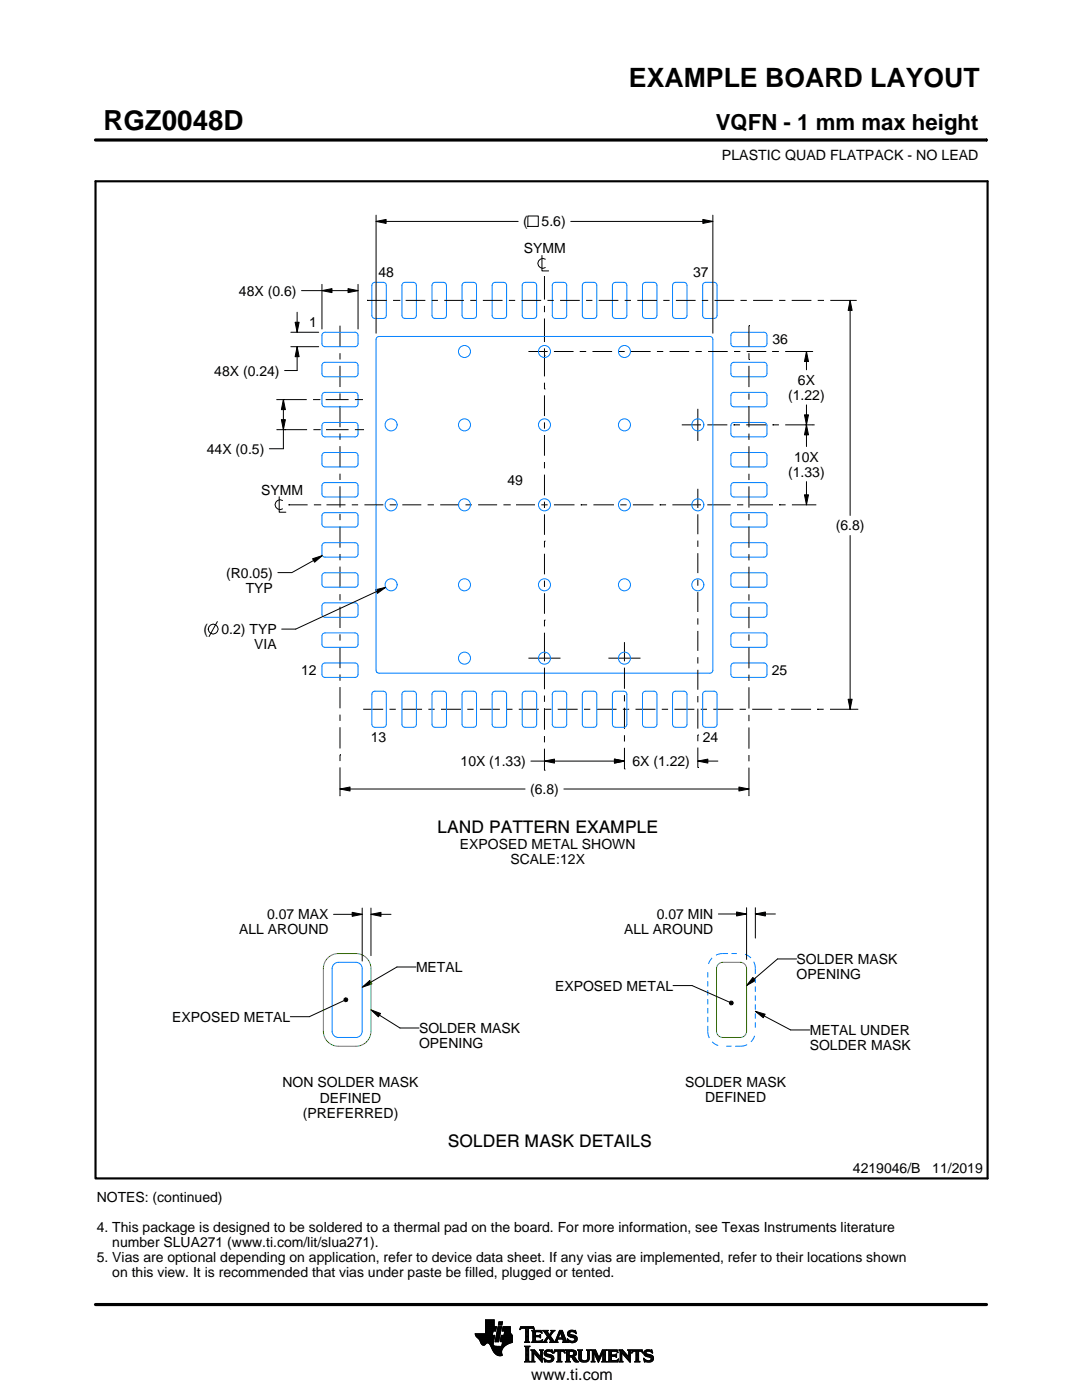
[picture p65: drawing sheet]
<svg xmlns="http://www.w3.org/2000/svg" width="216mm" height="279mm" viewBox="0 0 216 279" stroke-linecap="round" stroke-linejoin="round" font-family="sans-serif">
<defs><g id="words">
<text font-size="5.5" x="20.6" y="26">RGZ0048D</text>
<text font-size="5.3" x="125.5" y="17.4">EXAMPLE BOARD LAYOUT</text>
<text font-size="4.4" x="142.8" y="26">VQFN - 1 mm max height</text>
<g font-size="3.5">
<text x="87.3" y="166.3">LAND PATTERN EXAMPLE</text>
<text x="89.4" y="228.8">SOLDER MASK DETAILS</text>
</g>
<text font-size="3.2" x="106" y="275.3">www.ti.com</text>
<g font-size="2.8">
<text x="144.1" y="32">PLASTIC QUAD FLATPACK - NO LEAD</text>
<text x="104.4" y="45.2">(</text>
<text x="108.1" y="45.2">5.6)</text>
<text x="104.5" y="50.6">SYMM</text>
<text x="47.7" y="59">48X (0.6)</text>
<text x="75.5" y="55.3">48</text>
<text x="138.3" y="55.4">37</text>
<text x="61.7" y="65.3">1</text>
<text x="154.1" y="68.6">36</text>
<text x="42.8" y="74.9">48X (0.24)</text>
<text x="159.2" y="76.8">6X</text>
<text x="157.3" y="79.8">(1.22)</text>
<text x="41.3" y="90.6">44X (0.5)</text>
<text x="157.3" y="95.1">(1.33)</text>
<text x="158.4" y="92.1">10X</text>
<text x="52.1" y="98.7">SYMM</text>
<text x="101.3" y="96.8">49</text>
<text x="166.8" y="105.9">(6.8)</text>
<text x="45.1" y="115.3">(R0.05)</text>
<text x="49" y="118.3">TYP</text>
<text x="40.6" y="126.5">(</text>
<text x="44.2" y="126.5">0.2) TYP</text>
<text x="50.7" y="129.5">VIA</text>
<text x="60.1" y="134.8">12</text>
<text x="154" y="134.7">25</text>
<text x="74" y="148.2">13</text>
<text x="140.2" y="148.2">24</text>
<text x="91.9" y="152.9">10X (1.33)</text>
<text x="126.2" y="152.9">6X (1.22)</text>
<text x="105.8" y="158.5">(6.8)</text>
<text x="91.8" y="169.5">EXPOSED METAL SHOWN</text>
<text x="101.8" y="172.5">SCALE:12X</text>
<text x="53.3" y="183.5">0.07 MAX</text>
<text x="131" y="183.4">0.07 MIN</text>
<text x="47.7" y="186.5">ALL AROUND</text>
<text x="124.5" y="186.4">ALL AROUND</text>
<text x="83" y="194">METAL</text>
<text x="110.8" y="197.7">EXPOSED METAL</text>
<text x="158.9" y="192.4">SOLDER MASK</text>
<text x="158.9" y="195.4">OPENING</text>
<text x="34.4" y="203.9">EXPOSED METAL</text>
<text x="83.6" y="206.2">SOLDER MASK</text>
<text x="83.6" y="209.2">OPENING</text>
<text x="161.6" y="206.5">METAL UNDER</text>
<text x="161.6" y="209.5">SOLDER MASK</text>
<text x="56.4" y="217">NON SOLDER MASK</text>
<text x="63.8" y="220">DEFINED</text>
<text x="136.7" y="217">SOLDER MASK</text>
<text x="140.7" y="220">DEFINED</text>
<text x="60.4" y="223">(PREFERRED)</text>
<text x="19.3" y="239.9">NOTES: (continued)</text>
<text x="170.2" y="234.2">4219046/B</text>
<text x="186" y="234.2">11/2019</text>
<text x="19.3" y="245.9">4. This package is designed to be soldered to a thermal pad on the board. For more information, see Texas Instruments literature</text>
<text x="19.3" y="251.9">5. Vias are optional depending on application, refer to device data sheet. If any vias are implemented, refer to their locations shown</text>
<text x="22.4" y="248.9">number SLUA271 (www.ti.com/lit/slua271).</text>
<text x="22.4" y="254.9">on this view. It is recommended that vias under paste be filled, plugged or tented.</text>
</g>
</g></defs>
<g fill="none" stroke="#000" stroke-width=".2">
<path d="M19.1 27.9h177.7M196.8 27.7v.5M60.2 58h11.2M64.2 58l2-.4v.8zM64.2 56.8v8.9M69.4 57.6l2 .4-2 .4zM71.4 56.8v8.9M73.2 60h.1M73.2 60h4M75 44.2l2-.4v.8zM75 42.9v23.6M75 44.2h28.4"/>
<path d="M78.4 60h1.3M79.7 60h.1M80.9 60h4M86.1 60h1.3M88.6 60h4M93.8 60h1.3M96.4 60h3.9M101.5 60h1.3M104.1 60h3.9M105.3 43.1h2.1v2.1h-2.1zM108.1 51v3.1h1.4M108.6 55.1v4.7"/>
<path d="M108.8 51.7a.98 .98 0 0 0-1.5 .9 .98 .98 0 0 0 1.5 .8M109.2 60h1.3M111.8 60h3.9M113.9 44.2h28.3M116.9 60h1.3M119.5 60h3.9M124.6 60h1.3M127.2 60h3.9M132.3 60h1.3M134.9 60h3.9M140.1 60h1.2M140.2 43.8l2 .4-2 .4z"/>
<path d="M142.2 42.9v23.6M142.6 60h3.9M147.8 60h1.2M150.3 60h3.9M155.5 60h1.2M158 60h3.9M163.2 60h1.2M165.7 60h5.2M169.6 60l.4 2h-.8zM169.6 60v42.9M55.2 79.8h6M56.5 79.8l.4 2h-.8z"/>
<path d="M56.5 79.8v9.8h-2.8M56.6 79.8h.1M58 69.2h5.6M58 66.3h5.6M58.9 64.3h.8l-.4 2zM59.3 69.2l.4 2h-.8zM59.3 62.3v4M59.3 69.2v4.7h-2.5M62.5 79.8h1.2M63.7 79.8h.1M65 79.8h4.6M67.8 65v4.2"/>
<path d="M67.8 70.5v1.2M67.8 73v4.2M67.8 78.5v1.3M70.8 79.8h1.6M105.4 70.2h3.9M108.6 77.6h.1M108.6 71h.1M108.6 61v1.3M108.6 63.6v4.7M108.6 69.5v5.6M108.6 76.4v1.2M108.6 78.9v4.1"/>
<path d="M110.5 70.2h3.9M115.7 70.2h.1M115.7 70.2h1.3M118.2 70.2h3.9M123.4 70.2h1.3M125.9 70.2h3.9M131.1 70.2h1.2M133.6 70.2h3.9M138.8 70.2h1.2M141.3 70.2h3.9M146.5 70.2h1.2M149 70.2h3.9"/>
<path d="M149.4 71.8h.1M149.4 65h.1M149.4 65v4.2M149.4 70.5v1.3M149.4 73v4.3M149.4 78.5v1.3M154.2 70.2h.1M154.2 70.2h1.2M160.6 70.2h.1M160.9 70.2l.4 2h-.8zM160.9 70.2v3.6M162.2 70.2h-5.5"/>
<path d="M55.2 85.8h6.1M55.7 99.1v3.1h1.3M56.1 83.8h.8l-.4 2zM56.4 99.9a.98 .98 0 0 0-1.5 .8 .98 .98 0 0 0 1.5 .9M56.8 85.8h.1M62.5 85.8h1.3M63.8 85.8h.1M65.1 85.8h4.5M67.8 81v4.3M67.8 86.5v1.3M67.8 89v4.3M67.8 94.5v1.3"/>
<path d="M67.8 97v4.3M70.8 85.8h1.8M108.6 84.3v1.3M108.6 86.8v4.1M108.6 92.2v1.3M108.6 94.7v4.2M136 84.8h3.9M139.2 81.6v6.4M139.2 97.6v3.8M141.1 84.8h4M146.4 84.8h.1M146.4 84.8h1.2"/>
<path d="M148.9 84.8h4M149.4 81v4.3M149.4 86.5v1.3M149.4 89v4.3M149.4 94.5v1.3M149.4 97.1v4.2M154.2 84.8h.1M154.2 84.8h1.2M156.7 84.8h5.9M160.5 98.8h.8l-.4 2zM160.5 82.8h.8l-.4 2zM160.7 84.8h.1"/>
<path d="M160.9 84.8l.4 2h-.8zM160.9 80.8v8.3M160.9 96.1v4.7M57.6 100.8h.1M57.6 100.8h3.8M62.4 111.5l1.9-.6-1.5 1.3zM62.6 100.8h1.3M63.9 100.8h.1M64.3 110.9l-6.1 3.4h-2.8M65.2 100.8h3.7M67.8 102.5v1.3M67.8 105.1v4.2"/>
<path d="M67.8 110.6v1.2M67.8 113.1v4.2M67.8 118.6v1.2M70.2 100.8h1.3M72.7 100.8h3.8M75 117.7l2-.5-1.7 1.2zM77 117.2l-18 8.3h-2.8M77.8 100.8h1.2M80.3 100.8h3.8M85.3 100.8h1.3M87.8 100.8h3.8M92.9 100.8h1.2"/>
<path d="M95.4 100.8h3.8M100.5 100.8h1.2M101.7 100.8h.1M103 100.8h3.8M108 100.8h1.3M108.6 108h.1M108.6 100.1v1.3M108.6 102.6v4.1M108.6 108v1.3M108.6 110.5v4.1M108.6 115.9v1.2M108.6 118.4v4.1"/>
<path d="M110.5 100.8h4.1M115.9 100.8h.1M115.9 100.8h1.2M118.4 100.8h4.1M123.8 100.8h1.2M126.3 100.8h4.1M131.6 100.8h.1M131.6 100.8h1.3M134.2 100.8h5.7M139.2 102.6v4M139.2 107.9v1.2M139.2 110.4v4"/>
<path d="M139.2 115.6v1.3M139.2 118.2v3.9M141.1 100.8h4.7M147.1 100.8h1.2M149.4 102.6v1.2M149.4 105.1v4.2M149.4 110.6v1.2M149.4 113.1v4.2M149.4 118.6v1.3M149.6 100.8h4.6M155.5 100.8h.1M155.5 100.8h1.3"/>
<path d="M158 100.8h4.7M162.7 100.8h.1M169.6 106.9v34.7M43.4 124l-1.7 3M67.8 121.1v4.2M67.8 126.6v1.2M67.8 129.1v4.2M67.8 134.6v1.3M67.8 137.1v4.3M105.4 131.4h6.4M108.6 123.8h.1M108.6 130.4h.1"/>
<path d="M108.6 123.8v1.2M108.6 126.3v5.7M108.6 133.2v4.3M108.6 138.8v1.3M121.4 131.4h6.4M124.6 128.2v3.8M124.6 133.2v4.3M124.6 138.7v1.3M139.2 123.4v1.3M139.2 125.9v4M139.2 131.2v1.2M139.2 133.7v4"/>
<path d="M139.2 138.9v1.3M149.4 121.1v4.3M149.4 126.6v1.3M149.4 129.1v4.3M149.4 134.6v1.3M149.4 137.2v4.2M169.2 139.6h.8l-.4 2zM67.8 157.5l2-.4v.8zM67.8 150.6h.1M67.8 157.4h.1M67.8 142.6v1.3M67.8 145.1v4.3"/>
<path d="M67.8 150.6v1.3M67.8 153.1v5.8M67.8 157.5h37M72.5 141.6h4M77.7 141.6h1.3M80.2 141.6h4M85.5 141.6h1.2M88 141.6h4M93.2 141.6h1.3M95.8 141.6h3.9M101 141.6h1.3M103.5 141.6h4"/>
<path d="M105.9 151.9h18.7M108.6 151.9l2-.4v.8zM108.6 153.7h.1M108.6 141.3v4.3M108.6 146.9v1.3M108.6 149.4v4.3M108.8 141.6h1.2M111.3 141.6h4M112.5 157.5h36.9M116.5 141.6h1.3M119 141.6h4M122.6 151.5l2 .4-2 .4z"/>
<path d="M124.3 141.6h1.2M124.6 153.5h.1M124.6 141.2v4.3M124.6 146.7v1.3M124.6 149.2v4.3M126.8 141.6h4M132.1 141.6h1.2M134.6 141.6h4M139.2 151.9l2-.4v.8zM139.2 146.7h.1M139.2 153.2h.1M139.2 141.4v4"/>
<path d="M139.2 146.7v1.2M139.2 149.2v4M139.2 151.9h4M139.8 141.6h1.3M142.3 141.6h4M147.4 157.1l2 .4-2 .4zM147.6 141.6h1.2M149.4 142.7v1.2M149.4 145.2v4.2M149.4 150.7v1.2M149.4 153.2v5.7M150.1 141.6h4"/>
<path d="M155.3 141.6h1.3M157.9 141.6h3.9M163.1 141.6h.1M163.1 141.6h1.3M165.6 141.6h5.7M169.6 141.6h.1M66.6 182.5h5.7M68.6 199.7l-6.9 3.2h-3.8M68.6 199.3l.3-.2 .4 .1 .1 .3-.1 .3-.4 .1-.3-.2zM70.3 182.1l2 .4-2 .4zM72.3 197l1.5-1.3 .4 .7zM72.3 181.2v10.6"/>
<path d="M74 182.5l2-.4v.8zM74 181.2v9.5M74 182.5h4M83 193h-3.8l-6.9 4M134.3 196.7h3.8l7.5 3.3M143.3 182.4h5.7M145.6 200l.2-.2 .4 .1 .1 .3-.1 .3-.4 .1-.2-.3zM147 182l2 .4-2 .4zM149 181.2v10.3M150.2 195.1l.6 .6-1.8 1zM150.7 182.4l2-.4v.8zM150.7 181.2v6"/>
<path d="M150.7 182.4h4M158.9 191.4h-3.8l-6.1 5.3M74 201.5l1.9 .8-.4 .6zM74 201.5l5.8 3.7h3.8M150.7 201.8l2 .6-.4 .7zM150.7 201.8l7.1 3.7h3.8M94.8 266.2h3.5M94.8 266.3h3.5M94.9 266.4h3.3M94.9 266.5h3.8l-.2 1.2M94.9 266.5h3.8M95 266.6h3.7"/>
<path d="M95 266.7h3.7M95.1 266.8h3.6M95.2 266.9h3.4M95.3 267h3.3M95.4 267.1h3.2M95.5 267.2h3.1M95.6 267.3h3M95.7 267.4h2.8M95.7 267.5h2.8M95.8 267.6h2.7M95.8 267.7h2.7M95.9 267.8h2.6"/>
<path d="M95.9 267.9h2.5M95.9 268h2.5M96 268h1.1M96 268.1h1M96.1 268.2h.8M96.1 268.3h.7M96.2 268.4h.6M96.3 268.4h.4M96.9 266.1h1.4M96.9 266h1.4M96.9 265.9h1.4M96.9 265.8h1.5"/>
<path d="M96.9 265.7h1.5M96.9 264.7l2.2 .1-.2 .9h-.5l-.2 .8M96.9 265.6h2M96.9 265.5h2M96.9 265.4h2M96.9 265.3h2.1M96.9 265.2h2.1M96.9 265.1h2.1M96.9 265h2.1M96.9 264.9h2.1M96.9 264.8h2.2M96.9 264.6h1.7"/>
<path d="M96.9 264.5h1.7M96.9 264.4h1.7M96.9 264.3h1.7M96.9 264.2h1.7M96.9 264.1h1.7M96.9 264h1.7M96.9 263.9h1.7M96.9 263.8h1.7M96.9 263.7h1.7M96.9 263.6h1.7M96.9 263.5h1.7M96.9 263.4h1.7"/>
<path d="M97.5 268h.9M97.6 268.1h.8M97.7 268.2h.7M97.7 268.3h.7M97.8 268.4h.6M97.9 268.5h.6M97.9 268.6h.7M98 268.7h1.1M98 268.8h2.6M98 268.8h2.5M98.1 268.9h2.3M98.1 269h2.3"/>
<path d="M98.1 269.1h2.2M98.2 269.2h2.1M98.2 269.2h2M98.2 269.3h2M98.3 269.4h1.9M98.3 269.5h1.8M98.4 269.6h1.7M98.4 268v.4l.3 .2 2 .1M98.5 269.7h1.6M98.5 267.7l-.1 .3M98.5 269.8h1.6M98.6 269.9h1.5"/>
<path d="M98.6 264.8v-1.4h-1.7v2.8h-2.1l.1 .3 .8 .9 .6 1h.4l.5-.4 .4 .1 1 1.8 .8 .6h.8l-.1-1.1 .8-.9M98.6 270h1.5M98.7 270h1.4M98.8 270.1h1.3M98.8 267.7h.7M98.8 267.6h.7M98.8 267.5h.7M98.9 270.2h1.2M98.9 267.4h.7M98.9 267.3h.7M98.9 267.2h.7M98.9 267.1h.7"/>
<path d="M98.9 267h.7M98.9 270.3h1.3M99 266.9h.6M99 266.9h.7M99 266.8h.7M99 266.7h.7M99 266.6h.7M99 266.5h.7M99.1 270.4h1.1M99.1 266.4h.7M99.1 266.3h.7M99.1 266.2h.7"/>
<path d="M99.1 266.1h.7M99.1 266h.7M99.2 265.9h.7M99.2 265.8h.7M99.2 270.4h1M99.2 265.7h.7M99.2 265.6h.7M99.2 265.5h.7M99.3 265.4h.6M99.3 265.4h.7M99.3 265.3h.7M99.3 265.2h.7"/>
<path d="M99.3 265.1h.7M99.3 265h.7M99.4 270.5h.8M99.4 264.9h.7M99.4 264.8h.7M99.4 264.8h.7l-.6 3h-.7zM99.4 264.5l.2-.7h.7l-.2 .7h-.7M99.5 264.4h.6M99.5 264.3h.7M99.5 264.2h.7M99.5 264.1h.7M99.5 264h.7"/>
<path d="M99.5 263.9h.7M99.6 263.8h.7M99.8 270.6h.1M99.8 267.7h2.4M99.8 267.6h2.4M99.8 267.5h2.4M99.9 267.4h2.3M99.9 267.3h2.3M99.9 267.2h2.3M99.9 267.1h2.3M99.9 267h2.3M99.9 266.9h2.3"/>
<path d="M100 266.9h2.2M100 266.8h2.2M100 266.7h2.2M100 266.6h2.2M100 266.5h2.2M100.1 268.6h.7M100.2 268.5h.7M100.2 268.4h.8M100.2 268.4h.9M100.2 268.3h1M100.2 268.2h1.2M100.2 265.6h1.6"/>
<path d="M100.2 268.1h1.4M100.2 265.5h1.6M100.2 268h1.6M100.3 265.4h1.5M100.3 268h1.7M100.3 267.9h1.9M100.3 265.3h1.5M100.3 267.8h1.9M100.3 265.2h1.5M100.3 265.1h1.5M100.3 265h1.5M100.4 264.9h1.4"/>
<path d="M100.4 264.8h1.4M100.6 266.5l.1-.8h-.5l.2-.9h1.4l.1 1.1 .3 .6v1.4l-1.3 .6M100.6 266.4h1.5M100.6 266.3h1.4M100.6 266.2h1.4M100.6 266.1h1.3M100.7 266h1.2M100.7 265.9h1.2M100.7 265.8h1.1M100.7 265.7h1.1M102.2 266.5h-2.2l-.2 1.1 .1 .2h.4l-.2 .9M103.7 265.3h.1"/>
<path d="M103.8 265.2h.2M103.8 265h2.8M103.8 264.9h2.7M103.9 264.8h2.6M104.7 267.8h1M104.7 271.8h1.1M104.7 268.7h1M104.8 267.7h.7M104.8 271.7h.8M104.9 265.2h.6M104.9 268.9h.6M104.9 267.6h.6"/>
<path d="M104.9 267.5l-.2 .3M104.9 267.5h.6M104.9 267.4h.6M104.9 267.3h.6M104.9 267.2h.6M104.9 267.1h.6M104.9 267h.6M104.9 266.8h.6M104.9 266.7h.6M104.9 266.6h.6M104.9 266.5h.6M104.9 266.4h.6"/>
<path d="M104.9 266.3h.6M104.9 266.2h.6M104.9 266.1h.6M104.9 265.9h.6M104.9 265.8h.6M104.9 265.7h.6M104.9 265.6h.6M104.9 265.5h.6M104.9 265.4h.6M104.9 265.3h.6M104.9 271.5h.6M104.9 269h.6"/>
<path d="M104.9 271.4h.6M104.9 271.4v-2.4l-.2-.4h1.1l-.3 .4v2.4M104.9 271.4l-.2 .4h1.1l-.3-.4M104.9 271.3h.6M104.9 271.2h.6M104.9 271.1h.6M104.9 271h.6M104.9 270.9h.6M104.9 270.8h.6M104.9 270.6h.6M104.9 270.5h.6M104.9 270.4h.6"/>
<path d="M104.9 270.3h.6M104.9 270.2h.6M104.9 270.1h.6M104.9 270h.6M104.9 269.9h.6M104.9 269.8h.6M104.9 269.6h.6M104.9 269.5h.6M104.9 269.4h.6M104.9 269.3h.6M104.9 269.2h.6M104.9 269.1h.6"/>
<path d="M105.5 267.5l.2 .3M105.5 267.5v-2.3l.7-.1 .4 .3-.1-.6h-2.6l-.1 .6 .4-.3 .7 .1v2.3M105.7 267.8h-1M105.9 271.8h.8M105.9 269.4h.8M106.1 269.5h.7M106.1 267.8h2M106.1 271.7h.5M106.2 269.6h.7M106.2 271.5h.3M106.2 265.6h1.8M106.2 269.8h.8"/>
<path d="M106.2 271.4h.3M106.2 271.4l-.3 .4h.8l-.2-.4M106.2 271.3h.3M106.2 271.2h.3M106.2 271.1h.3M106.2 271h.3M106.2 270.9h.3M106.2 270.8h.3M106.2 270.6h.3M106.2 270.5h.3M106.2 270.4h.3M106.2 270.3h.3"/>
<path d="M106.2 270.2h.3M106.2 270.1h.3M106.2 270h1M106.2 269.9h.9M106.2 269.8v1.6M106.2 269.8l-.3-.4h.8l1.2 1.4M106.3 267.7h1.8M106.3 265.7h1.8M106.3 267.6h.6M106.3 265.8h.6M106.3 267.5l-.2 .3M106.3 267.5h.5"/>
<path d="M106.3 267.4h.5M106.3 267.3h.5M106.3 267.2h.5M106.3 267.1h.5M106.3 267h.5M106.3 266.8h.5M106.3 266.7h1.6M106.3 266.6h1.6M106.3 266.5h.5M106.3 266.4h.5M106.3 266.3h.5M106.3 266.2h.5"/>
<path d="M106.3 266.1h.5M106.3 265.9h.5M106.4 265.2h.2M106.5 270h.1M106.5 270v1.4M106.5 265.3h.1M106.6 270.1h.7M106.7 270.2h.7M106.8 270.3h.7M106.8 265.9l.2-.1h.6l.6 .2-.2-.5h-1.9l.2 .3v1.7M106.8 265.9v.6h.8l.3-.2v.7M106.9 270.4h.7"/>
<path d="M107 270.5h.7M107.1 270.6h.7M107.2 270.8h1M107.3 270.9h.9M107.4 271h.8M107.5 271.1h.7M107.6 271.2h.6M107.6 266.5h.3M107.7 271.3h.5M107.7 269.4h.7M107.7 266.8h.2M107.7 267.6h.5"/>
<path d="M107.8 266.4h.1M107.8 271.4h.4M107.8 267h.1M107.8 265.8h.3M107.8 269.5h.5M107.9 271.5h.3M107.9 269.6h.3M107.9 267l-.3-.2h-.8l.1 .8h.9l.5-.2M107.9 269.8h.3M107.9 270.6h.3M107.9 270.5h.3M107.9 270.4h.3"/>
<path d="M107.9 270.3h.3M107.9 270.2h.3M107.9 270.1h.3M107.9 270h.3M107.9 269.9h.3M107.9 269.8v1M107.9 269.8l-.2-.4h.7l-.2 .4M108 271.7h.2M108 265.9h.1M108 267.5h.2M108.1 271.8h.1M108.1 266.1h.1"/>
<path d="M108.2 267.4h.1M108.2 269.8v2.1l-1.7-1.9M108.2 267.8h.9M108.3 267.4l-.2 .5-2-.1M108.3 265.6h1M108.5 267.7h.5M108.5 271.1l.8 .4h.5l.2-.2-.1-.3-1-.4-.3-.3 .1-.7 .8-.2 .5 .1 .2-.1 .1 .6-.9-.3-.3 .1-.1 .3 1.3 .4 .2 .6M108.5 271.1h.1M108.5 265.7h.7M108.5 271.2h.2M108.6 271.3h.2M108.6 270.1h.4"/>
<path d="M108.6 270h.4M108.6 270.2h.6M108.6 267.6h.4M108.6 271.4h.4M108.6 269.9h.4M108.6 270.3h1M108.6 265.8h.7M108.6 271.5h.8M108.6 269.8h.5M108.7 271.7h1.5M108.7 270.4h1.3M108.7 267.5h.3"/>
<path d="M108.7 271.8h.1M108.7 265.9h.6M108.7 269.6h1.5M108.8 267.4h.3M108.8 270.5h1.5M108.8 266.1h.6M108.8 269.5h1.4M108.8 267.3h.4M108.9 266.2h.6M108.9 267.2h.4M108.9 266.3h.6M108.9 270.6h1.5"/>
<path d="M109 267.1h.3M109 266.4h1M109.1 271.8h.9M109.1 269.4h.7M109.1 267h.9M109.1 266.5h.8M109.1 267.8h-.9M109.2 266.8h.8M109.2 266.6h.6M109.2 266.7h.7M109.2 266.7l-.6 .9-.4 .2M109.3 270.8h1.1"/>
<path d="M109.5 267.1h.6M109.6 267.2h.6M109.7 271.5h.7M109.7 267.3h.6M109.7 267.8l.2-.1-.5-.8-.4 .8 .1 .1M109.7 267.8h1.6M109.7 266.3h.4M109.7 267.4h.6M109.8 270.9h.7M109.8 266.2h.3M109.8 266.6l.9 1.2 1-2.3h.5l.8 2.1 .3 .2M109.8 267.5h.6"/>
<path d="M109.9 266.1h.3M109.9 269.8h.4M109.9 267.6h.6M109.9 267.7h.7M109.9 271.4h.5M109.9 265.9h.4M110 271h.5M110 265.6h.7M110 265.9l-.4 .5-.4-.6 .2-.3h-1.1l.9 1.2M110 265.9l.1-.2-.2-.2h.8l-.9 1.1M110 271.3h.5M110 265.8h.4"/>
<path d="M110 271.1h.5M110 271.2h.5M110.1 269.4h.1M110.1 265.7h.4M110.1 269.9h.2M110.2 270h.1M110.5 270h.1M110.5 269.9h.2M110.5 271.1l-.3 .6-.7 .2-.6-.2-.2 .1-.2-.7M110.5 269.8h.3M110.6 269.6h2.1M110.6 269.5h2"/>
<path d="M110.6 269.4h2M110.7 267.7h.5M110.8 267.6h.4M110.9 267.5h.3M110.9 267.4h.3M111 267.3h.3M111 267.2h1.8M111 267.1h1.8M111.1 267h.3M111.1 271.8h1M111.1 266.8h.4M111.2 266.7h.3"/>
<path d="M111.2 267.5l.1-.2h1l.1 .2M111.2 267.5v.3h.1M111.2 266.6h.3M111.3 266.5h.3M111.3 271.7h.6M111.3 266.4h.3M111.3 271.5h.6M111.3 267.8h-1.6M111.3 269.8h.6M111.4 266.3h.3M111.4 271.4h.5M111.4 271.4l-.1-1.7h-.4l-.4 .4 .2-.7h1.9l.1 .7-.4-.4h-.4v1.7"/>
<path d="M111.4 270.5h.5M111.4 270.4h.5M111.4 270.3h.5M111.4 270.2h.5M111.4 270.1h.5M111.4 270h.5M111.4 269.9h.5M111.4 271.4l-.3 .4h1l-.2-.4M111.4 271.3h.5M111.4 271.2h.5M111.4 271.1h.5M111.4 271h.5"/>
<path d="M111.4 270.9h.5M111.4 270.8h.5M111.4 270.6h.5M111.4 266.2h.3M111.4 266.1h.4M111.5 265.9h.9M111.5 265.8h.8M111.6 265.7h.7M111.6 265.6h.6M111.8 265.9l.4 1.1h-.8zM111.9 266.1h.5M111.9 266.2h.5"/>
<path d="M111.9 266.3h.6M112 266.4h.5M112 266.5h.6M112.1 266.6h.5M112.1 266.7h.6M112.1 266.8h.6M112.2 267h.5M112.2 267.8h1.1M112.3 267.3h.6M112.3 267.4h.6M112.4 267.5h.6M112.4 267.5v.3h-.2"/>
<path d="M112.4 269.8h.3M112.4 267.6h.6M112.4 267.7h.7M112.6 269.9h.1M112.6 270h.2M112.8 271.8h1M112.8 269.4h1.6M113 269.5h1.7M113 271.7h.7M113 269.6h1.9M113 271.5h.6M113 269.8h.6"/>
<path d="M113 271.4h.6M113 271.4l-.2 .4h1l-.2-.4M113 271.3h.6M113 271.2h.6M113 271.1h.6M113 271h.6M113 270.9h.6M113 270.8h1.5M113 270.6h1.6M113 270.5h1.8M113 270.4h.6M113 270.3h.6"/>
<path d="M113 270.2h.6M113 270.1h.6M113 270h.6M113 269.9h.6M113 269.8v1.6M113 269.8l-.2-.4h1.5l.5 .2 .2 .3v.4l-.2 .3-.4 .1M113.2 267.3h.2M113.2 267.4h.3M113.2 266.2h.5M113.2 266.3h.6M113.2 266.1h.5M113.3 267.5h.3"/>
<path d="M113.3 267.8h-1.1M113.3 266.4h.9M113.3 265.9h.4M113.3 267.6h.6M113.3 266.5h1.3M113.3 267.7h1.6M113.3 265.8h.5M113.3 267.8h.2M113.4 266.6h1.5M113.4 265.7h1.5M113.4 265.7l.5-.2 .7 .1 .2-.1 .1 .7-.7-.4h-.4l-.1 .3 .1 .2 .9 .2 .4 .3 .1 .5-.3 .5-.6 .2-.7-.2-.2 .1-.2-.7 .9 .5 .4-.1 .2-.3-.1-.3-1.2-.4-.2-.5zM113.5 266.7h1.5"/>
<path d="M113.5 265.6h1.4M113.6 271.4v-.6h.4l.7 .9 .8 .1M113.6 269.9l.1-.2 .7 .2v.4l-.4 .2M113.6 269.9v.6M113.7 267.8h1.1M113.8 266.8h1.3M113.8 265.5h.6M114 268h.4M114.1 270.9h.6M114.2 271h.6M114.2 271.1h.7M114.3 271.2h.6"/>
<path d="M114.3 267h.8M114.3 269.8h.7M114.3 270.4h.6M114.4 271.3h.6M114.4 270.7l1.1 1.1M114.4 270.7h.1M114.4 271.4h.7M114.4 269.9h.6M114.4 270.3h.6M114.5 267.6h.5M114.5 270.2h.5M114.5 270h.5"/>
<path d="M114.5 265.8h.4M114.5 270.1h.5M114.5 271.5h.7M114.6 271.7h.7M114.6 267.1h.6M114.6 267.5h.5M114.7 267.2h.5M114.7 267.4h.5M114.7 265.9h.3M114.7 267.3h.5M114.7 271.8h.8M114.8 266.1h.2"/>
<path d="M114.9 266.2h.1M115.3 269.4h.9M115.4 269.5h.7M115.5 269.6h.5M115.5 269.8h.5M115.5 269.8v1.4l.4 .5 .6 .2 .6-.1 .4-.3 .1-.5M115.5 271h.5M115.5 270.9h.5M115.5 270.8h.5M115.5 270.6h.5M115.5 270.5h.5M115.5 270.4h.5"/>
<path d="M115.5 270.3h.5M115.5 270.2h.5M115.5 270.1h.5M115.5 270h.5M115.5 269.9h.5M115.5 269.8l-.2-.4h.9l-.2 .4M115.5 271.1h.5M115.5 271.2h.5M115.5 271.3h.6M115.6 271.4h.6M115.7 271.5h.8M115.8 271.7h1.5"/>
<path d="M116 271l.2 .4 .4 .2 .5-.2 .2-.4M116 269.8v1.2M116 271.8h1.1M116.8 271.5h.6M117 269.4h.8M117.1 271.4h.4M117.2 269.5h.5M117.2 271.3h.4M117.2 269.6h.4M117.2 271.2h.4M117.2 271.1h.4M117.3 269.8h.3"/>
<path d="M117.3 271h.3M117.3 270.9h.3M117.3 270.8h.3M117.3 270.6h.3M117.3 270.5h.3M117.3 270.4h.3M117.3 270.3h.3M117.3 270.2h.3M117.3 270.1h.3M117.3 270h.3M117.3 269.9h.3M117.6 269.8l.2-.4h-.8l.2 .3 .1 1.3"/>
<path d="M117.6 269.8v1.2M118 271.8h.7M118 269.4h.8M118.1 269.5h.8M118.1 271.7h.5M118.2 269.6h.7M118.2 271.5h.3M118.2 269.8h.8M118.2 271.4h.3M118.2 269.8l-.2-.4h.8l.7 1.6 .7-1.6h.9l-.3 .4M118.2 271.4l-.2 .4h.7l-.2-.4M118.2 271.3h.3"/>
<path d="M118.2 271.2h.3M118.2 271.1h.3M118.2 271h.3M118.2 270.9h.3M118.2 270.8h.3M118.2 270.6h.3M118.2 270.5h.3M118.2 270.4h.3M118.2 270.3h.3M118.2 270.2h.3M118.2 270.1h.3M118.2 270h.9"/>
<path d="M118.2 269.9h.8M118.2 269.8v1.6M118.6 270.1h.5M118.6 270.2h.6M118.7 270.3h.5M118.7 270.4h.6M118.8 270.5h.5M118.8 270.6h.6M118.9 270.8h.5M118.9 270.9h.6M119 271h.8M119 271.1h.8"/>
<path d="M119.1 271.2h.6M119.1 271.3h.6M119.2 271.4h.4M119.2 271.5h.4M119.3 271.7h.2M119.3 271.8h.2M119.6 270.9h.3M119.6 270.8h.3M119.7 270.6h.3M119.7 270.5h.3M119.8 270.4h.3M119.8 270.3h.3"/>
<path d="M119.9 270.2h.3M119.9 270.1h.3M120 270h.8M120 269.9h.8M120 269.8h.8M120.1 271.8h1M120.1 269.6h.7M120.1 269.5h.8M120.2 269.4h.9M120.2 271.7h.7M120.3 271.5h.5M120.3 271.4h.5"/>
<path d="M120.3 271.4l-.2 .4h1l-.3-.4M120.3 271.4v-1.5l-.9 2-.9-2v1.5M120.3 271.3h.5M120.3 271.2h.5M120.3 271.1h.5M120.3 271h.5M120.3 270.9h.5M120.3 270.8h.5M120.3 270.6h.5M120.3 270.5h.5M120.3 270.4h.5M120.3 270.3h.5"/>
<path d="M120.3 270.2h.5M120.3 270.1h.5M120.8 269.8v1.6M121.2 271.8h2M121.2 269.4h1.9M121.4 269.5h1.8M121.4 271.7h1.9M121.5 269.6h1.7M121.5 271.5h1.8M121.5 269.8h.5M121.5 271.4h.5M121.5 269.8l-.3-.4h1.9l.2 .6"/>
<path d="M121.5 269.9h.5M121.5 269.8v1.6M121.5 271.3h.5M121.5 271.2h.5M121.5 271.1h.5M121.5 271h.5M121.5 270.9h.5M121.5 270.8h.5M121.5 270.6h1.5M121.5 270.5h1.5M121.5 270.4h1.5M121.5 270.3h.5"/>
<path d="M121.5 270.2h.5M121.5 270.1h.5M121.5 270h.5M122.6 270.4l.4-.2v.7l-.2-.2h-.8v.8h.2M122.9 270.8h.1M122.9 270.3h.1M123 269.8h.3M123.1 271.4h.3M123.2 269.9h.1M123.3 270h.1M123.3 270l-.4-.3h-.8l-.1 .7M123.3 271.3h.1"/>
<path d="M123.4 271.2h.1M123.4 271.2l-.2 .6h-2l.3-.4M123.4 271.2l-.3 .3h-.4M123.5 271.8h.8M123.5 269.4h.7M123.6 269.5h.7M123.7 271.7h.5M123.7 269.6h.7M123.7 271.5h.4M123.7 269.8h.8M123.7 271.4h.4M123.7 271.4l-.2 .4h.8l-.2-.4"/>
<path d="M123.7 271.3h.4M123.7 271.2h.4M123.7 271.1h.4M123.7 271h.4M123.7 270.9h.4M123.7 270.8h.4M123.7 270.6h.4M123.7 270.5h.4M123.7 270.4h.4M123.7 270.3h.4M123.7 270.2h.4M123.7 270.1h.4"/>
<path d="M123.7 270h1M123.7 269.9h.9M123.7 269.8v1.6M123.7 269.8l-.2-.4h.7l1.2 1.4 .1-1M124.1 270v1.4M124.1 270h.1M124.2 270.1h.6M124.2 270.2h.7M124.3 270.3h.7M124.4 270.4h.7M124.5 270.5h.7M124.6 270.6h.7"/>
<path d="M124.7 270.8h1.1M124.8 270.9h1M124.9 271h.9M125 271.1h.8M125.1 271.2h.7M125.2 271.3h.6M125.2 269.4h.8M125.3 271.4h.5M125.4 269.5h.5M125.4 271.5h.4M125.4 269.6h.4M125.5 269.8h.3"/>
<path d="M125.5 269.8l-.3-.4h.8l-.2 .4M125.5 270.4h.3M125.5 270.3h.3M125.5 270.2h.3M125.5 270.1h.3M125.5 270h.3M125.5 269.9h.3M125.5 270.6h.3M125.5 270.5h.3M125.5 271.7h.3M125.6 271.8h.2M125.8 269.8v2.1l-1.7-1.9"/>
<path d="M126 270h.1M126.1 269.9h.1M126.1 269.8h.3M126.1 269.6h2.1M126.2 269.5h2M126.2 269.4h2M126.6 271.8h1.1M126.9 271.7h.6M126.9 271.5h.5M126.9 269.8h.5M126.9 271.4h.5M126.9 271.4v-1.7h-.5l-.3 .4 .1-.7h1.9l.2 .7-.4-.4h-.5v1.7"/>
<path d="M126.9 270.5h.5M126.9 270.4h.5M126.9 270.3h.5M126.9 270.2h.5M126.9 270.1h.5M126.9 270h.5M126.9 269.9h.5M126.9 271.4l-.3 .4h1.1l-.3-.4M126.9 271.3h.5M126.9 271.2h.5M126.9 271.1h.5M126.9 271h.5"/>
<path d="M126.9 270.9h.5M126.9 270.8h.5M126.9 270.6h.5M128 269.8h.3M128.1 269.9h.2M128.2 270h.1M128.4 271.1h.1M128.4 271.2h.2M128.5 271.3h.2M128.5 270.1h.4M128.5 270h.4M128.5 270.2h.6"/>
<path d="M128.5 271.4h.4M128.5 269.9h.4M128.5 270.3h1M128.5 271.5h.8M128.5 269.8h.5M128.6 271.7h1.5M128.6 270.4h1.3M128.6 271.8h.1M128.6 269.6h1.5M128.7 270.5h1.5M128.7 269.5h1.4M128.8 270.6h1.5"/>
<path d="M128.9 271.8h1M129 269.4h.7M129.1 270.8l-.6-.4 .1-.7 .5-.3 .8 .1 .2-.1 .1 .7-.8-.4-.4 .1-.1 .2 1.3 .5 .2 .6M129.1 270.8l.8 .2v.4l-.7 .1-.8-.4M129.2 270.8h1.1M129.6 271.5h.7M129.6 270.9h.8M129.8 269.8h.4M129.8 271.4h.5M129.9 271h.5M129.9 271.3h.5M129.9 271.1h.5"/>
<path d="M129.9 271.2h.5M129.9 269.4h.2M130 269.9h.2M130.1 270h.1M130.4 271.1l-.3 .6-.7 .2-.6-.2-.2 .1-.2-.7"/>
<circle cx="42.5" cy="125.5" r=".98"/>
</g>
<g fill="#000">
<path d="M64.2 58l2-.4v.8zM69.4 57.6l2 .4-2 .4zM75 44.2l2-.4v.8zM140.2 43.8l2 .4-2 .4zM169.6 60l.4 2h-.8zM56.5 79.8l.4 2h-.8zM58.9 64.3h.8l-.4 2zM59.3 69.2l.4 2h-.8zM160.9 70.2l.4 2h-.8zM56.1 83.8h.8l-.4 2zM160.9 84.8l.4 2h-.8zM160.5 82.8h.8l-.4 2z"/>
<path d="M62.4 111.5l1.9-.6-1.5 1.3zM75 117.7l2-.5-1.7 1.2zM160.5 98.8h.8l-.4 2zM67.8 157.5l2-.4v.8zM108.6 151.9l2-.4v.8zM122.6 151.5l2 .4-2 .4zM139.2 151.9l2-.4v.8zM147.4 157.1l2 .4-2 .4zM169.2 139.6h.8l-.4 2zM68.6 199.3l.3-.2 .4 .1 .1 .3-.1 .3-.4 .1-.3-.2zM70.3 182.1l2 .4-2 .4zM72.3 197l1.5-1.3 .4 .7z"/>
<path d="M74 182.5l2-.4v.8zM147 182l2 .4-2 .4zM150.2 195.1l.6 .6-1.8 1zM150.7 182.4l2-.4v.8zM74 201.5l1.9 .8-.4 .6zM145.6 200l.2-.2 .4 .1 .1 .3-.1 .3-.4 .1-.2-.3zM150.7 201.8l2 .6-.4 .7z"/>
</g>
<path d="M19.1 36.2h178v199h-178z" fill="none" stroke="#000" stroke-width=".43"/>
<path d="M19 27.9h177.8M19 260.3h177.8" fill="none" stroke="#000" stroke-width=".63"/>
<g fill="none" stroke="#0080ff" stroke-width=".2">
<path d="M74.4 56.5l.4-.1h1.7a.6 .6 0 0 1 .6 .6v6a.6 .6 0 0 1-.6 .6h-1.7a.6 .6 0 0 1-.6-.6v-6zM80.4 56.5l.4-.1h1.7a.6 .6 0 0 1 .6 .6v6a.6 .6 0 0 1-.6 .6h-1.7a.6 .6 0 0 1-.6-.6v-6zM86.4 56.5l.4-.1h1.7a.6 .6 0 0 1 .6 .6v6a.6 .6 0 0 1-.6 .6h-1.7a.6 .6 0 0 1-.6-.6v-6zM92.4 56.5l.4-.1h1.7a.6 .6 0 0 1 .6 .6v6a.6 .6 0 0 1-.6 .6h-1.7a.6 .6 0 0 1-.6-.6v-6zM98.4 56.5l.4-.1h1.7a.6 .6 0 0 1 .6 .6v6a.6 .6 0 0 1-.6 .6h-1.7a.6 .6 0 0 1-.6-.6v-6zM104.4 56.5l.4-.1h1.7a.6 .6 0 0 1 .6 .6v6a.6 .6 0 0 1-.6 .6h-1.7a.6 .6 0 0 1-.6-.6v-6zM110.4 56.5l.4-.1h1.7a.6 .6 0 0 1 .6 .6v6a.6 .6 0 0 1-.6 .6h-1.7a.6 .6 0 0 1-.6-.6v-6zM116.4 56.5l.4-.1h1.7a.6 .6 0 0 1 .6 .6v6a.6 .6 0 0 1-.6 .6h-1.7a.6 .6 0 0 1-.6-.6v-6zM122.4 56.5l.4-.1h1.7a.6 .6 0 0 1 .6 .6v6a.6 .6 0 0 1-.6 .6h-1.7a.6 .6 0 0 1-.6-.6v-6zM128.4 56.5l.4-.1h1.7a.6 .6 0 0 1 .6 .6v6a.6 .6 0 0 1-.6 .6h-1.7a.6 .6 0 0 1-.6-.6v-6zM134.4 56.5l.4-.1h1.7a.6 .6 0 0 1 .6 .6v6a.6 .6 0 0 1-.6 .6h-1.7a.6 .6 0 0 1-.6-.6v-6zM140.4 56.5l.4-.1h1.7a.6 .6 0 0 1 .6 .6v6a.6 .6 0 0 1-.6 .6h-1.7a.6 .6 0 0 1-.6-.6v-6z"/>
<path d="M64.4 78.5l.4-.2h6a.6 .6 0 0 1 .6 .6v1.7a.6 .6 0 0 1-.6 .6h-6a.6 .6 0 0 1-.6-.6v-1.7zM64.4 66.5l.4-.2h6a.6 .6 0 0 1 .6 .6v1.7a.6 .6 0 0 1-.6 .6h-6a.6 .6 0 0 1-.6-.6v-1.7zM64.4 72.5l.4-.2h6a.6 .6 0 0 1 .6 .6v1.7a.6 .6 0 0 1-.6 .6h-6a.6 .6 0 0 1-.6-.6v-1.7zM75.2 67.3l.4-.1h66a.6 .6 0 0 1 .6 .6v66a.6 .6 0 0 1-.6 .6h-66l-.4-.2-.2-.4v-66zM146 78.5l.4-.2h6a.6 .6 0 0 1 .6 .6v1.7a.6 .6 0 0 1-.6 .6h-6a.6 .6 0 0 1-.6-.6v-1.7zM146 66.5l.4-.2h6a.6 .6 0 0 1 .6 .6v1.7a.6 .6 0 0 1-.6 .6h-6a.6 .6 0 0 1-.6-.6v-1.7zM146 72.5l.4-.2h6a.6 .6 0 0 1 .6 .6v1.7a.6 .6 0 0 1-.6 .6h-6a.6 .6 0 0 1-.6-.6v-1.7zM64.4 90.5l.4-.2h6a.6 .6 0 0 1 .6 .6v1.7a.6 .6 0 0 1-.6 .6h-6a.6 .6 0 0 1-.6-.6v-1.7zM64.4 96.5l.4-.2h6a.6 .6 0 0 1 .6 .6v1.7a.6 .6 0 0 1-.6 .6h-6a.6 .6 0 0 1-.6-.6v-1.7zM64.4 84.5l.4-.2h6a.6 .6 0 0 1 .6 .6v1.7a.6 .6 0 0 1-.6 .6h-6a.6 .6 0 0 1-.6-.6v-1.7zM146 90.5l.4-.2h6a.6 .6 0 0 1 .6 .6v1.7a.6 .6 0 0 1-.6 .6h-6a.6 .6 0 0 1-.6-.6v-1.7zM146 96.5l.4-.2h6a.6 .6 0 0 1 .6 .6v1.7a.6 .6 0 0 1-.6 .6h-6a.6 .6 0 0 1-.6-.6v-1.7z"/>
<path d="M146 84.5l.4-.2h6a.6 .6 0 0 1 .6 .6v1.7a.6 .6 0 0 1-.6 .6h-6a.6 .6 0 0 1-.6-.6v-1.7zM64.4 102.5l.4-.2h6a.6 .6 0 0 1 .6 .6v1.7a.6 .6 0 0 1-.6 .6h-6a.6 .6 0 0 1-.6-.6v-1.7zM64.4 108.5l.4-.2h6a.6 .6 0 0 1 .6 .6v1.7a.6 .6 0 0 1-.6 .6h-6a.6 .6 0 0 1-.6-.6v-1.7zM64.4 114.5l.4-.2h6a.6 .6 0 0 1 .6 .6v1.7a.6 .6 0 0 1-.6 .6h-6a.6 .6 0 0 1-.6-.6v-1.7zM146 102.5l.4-.2h6a.6 .6 0 0 1 .6 .6v1.7a.6 .6 0 0 1-.6 .6h-6a.6 .6 0 0 1-.6-.6v-1.7zM146 108.5l.4-.2h6a.6 .6 0 0 1 .6 .6v1.7a.6 .6 0 0 1-.6 .6h-6a.6 .6 0 0 1-.6-.6v-1.7zM146 114.5l.4-.2h6a.6 .6 0 0 1 .6 .6v1.7a.6 .6 0 0 1-.6 .6h-6a.6 .6 0 0 1-.6-.6v-1.7zM64.4 126.5l.4-.2h6a.6 .6 0 0 1 .6 .6v1.7a.6 .6 0 0 1-.6 .6h-6a.6 .6 0 0 1-.6-.6v-1.7zM64.4 132.5l.4-.2h6a.6 .6 0 0 1 .6 .6v1.7a.6 .6 0 0 1-.6 .6h-6a.6 .6 0 0 1-.6-.6v-1.7zM64.4 120.5l.4-.2h6a.6 .6 0 0 1 .6 .6v1.7a.6 .6 0 0 1-.6 .6h-6a.6 .6 0 0 1-.6-.6v-1.7zM74.4 138.1l.4-.1h1.7a.6 .6 0 0 1 .6 .6v6a.6 .6 0 0 1-.6 .6h-1.7a.6 .6 0 0 1-.6-.6v-6zM80.4 138.1l.4-.1h1.7a.6 .6 0 0 1 .6 .6v6a.6 .6 0 0 1-.6 .6h-1.7a.6 .6 0 0 1-.6-.6v-6z"/>
<path d="M86.4 138.1l.4-.1h1.7a.6 .6 0 0 1 .6 .6v6a.6 .6 0 0 1-.6 .6h-1.7a.6 .6 0 0 1-.6-.6v-6zM92.4 138.1l.4-.1h1.7a.6 .6 0 0 1 .6 .6v6a.6 .6 0 0 1-.6 .6h-1.7a.6 .6 0 0 1-.6-.6v-6zM98.4 138.1l.4-.1h1.7a.6 .6 0 0 1 .6 .6v6a.6 .6 0 0 1-.6 .6h-1.7a.6 .6 0 0 1-.6-.6v-6zM104.4 138.1l.4-.1h1.7a.6 .6 0 0 1 .6 .6v6a.6 .6 0 0 1-.6 .6h-1.7a.6 .6 0 0 1-.6-.6v-6zM110.4 138.1l.4-.1h1.7a.6 .6 0 0 1 .6 .6v6a.6 .6 0 0 1-.6 .6h-1.7a.6 .6 0 0 1-.6-.6v-6zM116.4 138.1l.4-.1h1.7a.6 .6 0 0 1 .6 .6v6a.6 .6 0 0 1-.6 .6h-1.7a.6 .6 0 0 1-.6-.6v-6zM122.4 138.1l.4-.1h1.7a.6 .6 0 0 1 .6 .6v6a.6 .6 0 0 1-.6 .6h-1.7a.6 .6 0 0 1-.6-.6v-6zM128.4 138.1l.4-.1h1.7a.6 .6 0 0 1 .6 .6v6a.6 .6 0 0 1-.6 .6h-1.7a.6 .6 0 0 1-.6-.6v-6zM134.4 138.1l.4-.1h1.7a.6 .6 0 0 1 .6 .6v6a.6 .6 0 0 1-.6 .6h-1.7a.6 .6 0 0 1-.6-.6v-6zM140.4 138.1l.4-.1h1.7a.6 .6 0 0 1 .6 .6v6a.6 .6 0 0 1-.6 .6h-1.7a.6 .6 0 0 1-.6-.6v-6zM146 126.5l.4-.2h6a.6 .6 0 0 1 .6 .6v1.7a.6 .6 0 0 1-.6 .6h-6a.6 .6 0 0 1-.6-.6v-1.7zM146 132.5l.4-.2h6a.6 .6 0 0 1 .6 .6v1.7a.6 .6 0 0 1-.6 .6h-6a.6 .6 0 0 1-.6-.6v-1.7z"/>
<path d="M146 120.5l.4-.2h6a.6 .6 0 0 1 .6 .6v1.7a.6 .6 0 0 1-.6 .6h-6a.6 .6 0 0 1-.6-.6v-1.7zM66.5 192.6l.6-.5h.4h3.5a1.25 1.25 0 0 1 1.3 1.2v12.5a1.25 1.25 0 0 1-1.3 1.3h-3.5a1.25 1.25 0 0 1-1.2-1.3v-12.5zM141.2 194v1.1M141.2 195.8v1.1M141.2 197.6v1.1M141.2 199.4v1M142.1 191.2l-.7 1.2M145.3 190.3h-1.5l-.9 .3M146 190.3h1M148.6 190.4l1.2 .8M150.4 191.9l.3 1v1.5M150.7 195.1v1.1"/>
<path d="M150.7 196.9v1M150.7 198.7v1M141.2 204.7l.1 1.5 .2 1M141.2 201.2v1M141.2 202.9v1.1M142.1 207.9l1.2 .8M144.9 208.8h1.1M149.1 208.5l-1 .3h-1.4M150.6 206.7l-.8 1.2M150.7 200.4v1.1M150.7 202.2v1.1M150.7 204v1.1"/>
<circle cx="92.7" cy="70.1" r="1.2"/>
<circle cx="108.6" cy="70.1" r="1.2"/>
<circle cx="124.6" cy="70.1" r="1.2"/>
<circle cx="78" cy="84.8" r="1.2"/>
<circle cx="92.7" cy="84.8" r="1.2"/>
<circle cx="108.6" cy="84.8" r="1.2"/>
<circle cx="124.6" cy="84.8" r="1.2"/>
<circle cx="139.2" cy="84.8" r="1.2"/>
<circle cx="78" cy="100.7" r="1.2"/>
<circle cx="78" cy="116.7" r="1.2"/>
<circle cx="92.7" cy="100.7" r="1.2"/>
<circle cx="92.7" cy="116.7" r="1.2"/>
<circle cx="108.6" cy="100.7" r="1.2"/>
<circle cx="108.6" cy="116.7" r="1.2"/>
<circle cx="124.6" cy="116.7" r="1.2"/>
<circle cx="124.6" cy="100.7" r="1.2"/>
<circle cx="139.2" cy="116.7" r="1.2"/>
<circle cx="139.2" cy="100.7" r="1.2"/>
<circle cx="92.7" cy="131.3" r="1.2"/>
<circle cx="108.6" cy="131.3" r="1.2"/>
<circle cx="124.6" cy="131.3" r="1.2"/>
</g>
<path d="M65.6 191l1.2-.6 4.2-.1a3 3 0 0 1 3 3v12.5a3 3 0 0 1-3 3h-3.5a3 3 0 0 1-3-3v-12.5a2.99 2.99 0 0 1 1.1-2.3zM143.5 192.3l.7-.2h3.5a1.25 1.25 0 0 1 1.3 1.2v12.5a1.25 1.25 0 0 1-1.3 1.3h-3.5a1.25 1.25 0 0 1-1.2-1.3v-12.5v-.4z" fill="none" stroke="#6ef200" stroke-width=".2"/>
<use href="#words"/>
</svg>
